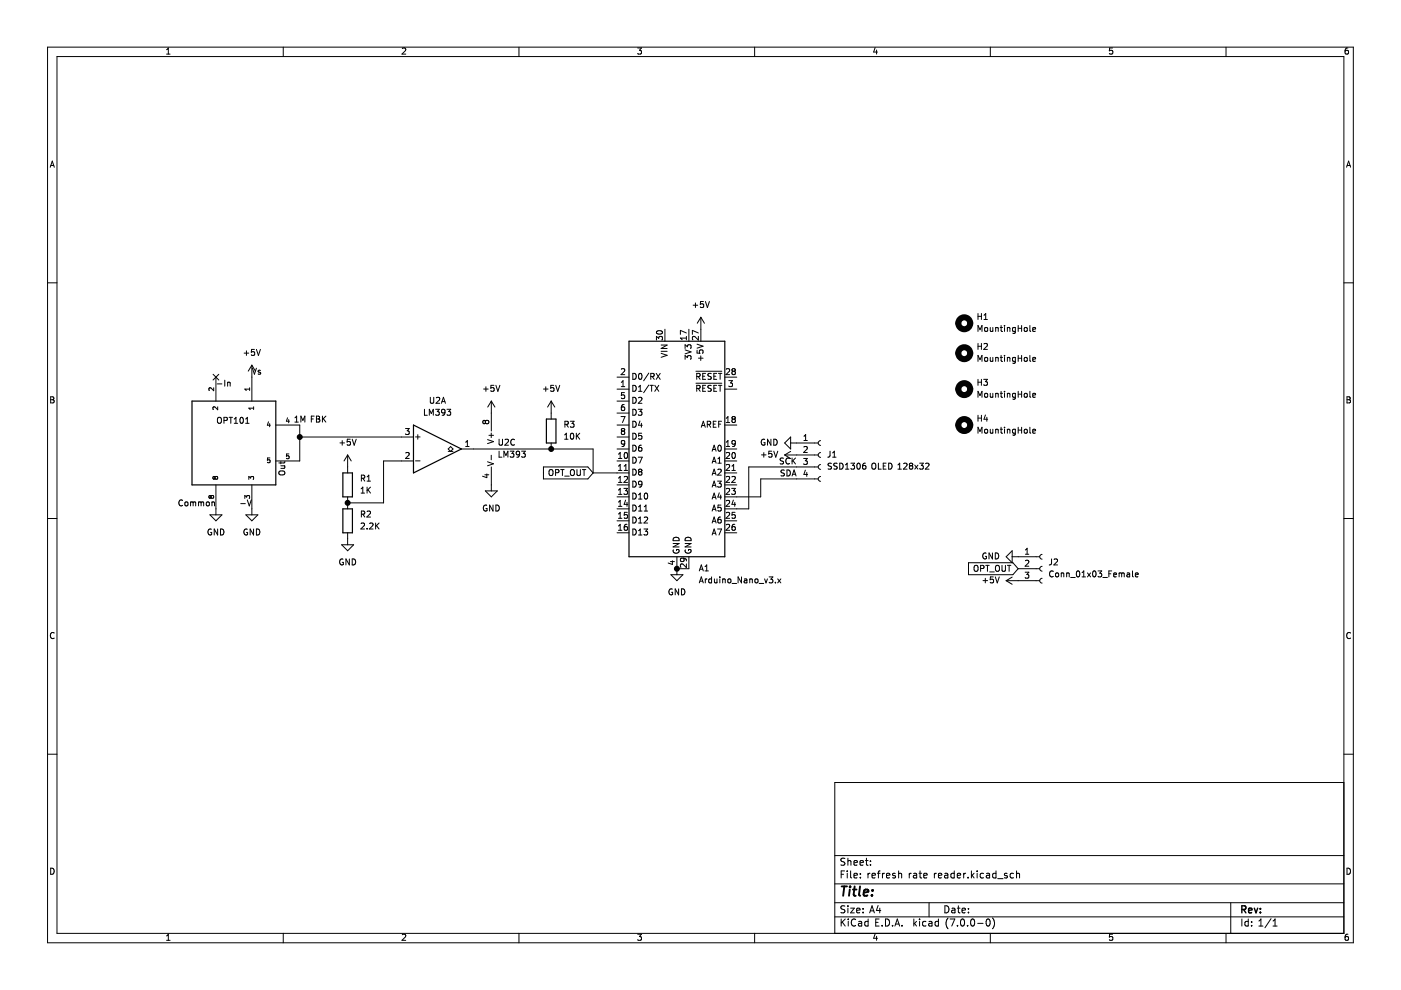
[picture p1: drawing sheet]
<svg xmlns="http://www.w3.org/2000/svg" width="297mm" height="210mm" viewBox="0 0 297 210" stroke-linecap="round" stroke-linejoin="round" font-family="sans-serif">
<path d="M.1 0h297v209.9h-297z" fill-rule="evenodd" fill="#fff" stroke="#fff" stroke-width=".35"/>
<g fill="none" stroke="#000" stroke-width=".21">
<path d="M10.1 10h276.8v189.9h-276.8zM12.1 12h272.8v185.9h-272.8zM35.3 11.5h.8M35.3 10.5l.4-.3v1.3M60.1 10v2M85.3 10.3l.5-.1 .2 .3-.8 1h.8M110 10v2M135.2 10.2h.8l-.4 .5 .3 .1v.5l-.1 .2-.6-.2M160 10v2M185.5 10.1l-.3 .9h.8M185.8 10.6v.9M210 10v2"/>
<path d="M235.9 10.2h-.6l-.1 .6 .6-.1 .1 .6-.2 .2-.5-.2M259.9 10v2M285.8 10.2h-.4l-.2 .3v.7l.2 .3 .5-.2-.1-.6h-.4l-.2 .2M10.6 35.5l.5-1.3 .4 1.3M10.8 35.1h.6M285.5 35.5l.4-1.3 .5 1.3M285.6 35.1h.6M10.1 60h2M284.9 60h2M45.2 79.4l1.2 1.2M45.8 80v5M46.4 79.4l-1.2 1.2"/>
<path d="M51.8 74.9h.9M52.2 74.4v1M53.4 77.4v7.6M53.4 77.4l-.8 1.3M53.4 77.4l.8 1.3M53.5 78.1l.4 1.2 .5-1.2M53.9 74.1h-.6v.6l.6-.1v.6l-.1 .2-.5-.2M54.4 74.1l.4 1.3 .4-1.3M55.2 78.6l-.3-.1-.2 .2 .1 .2 .4 .1v.3h-.5M130.8 80h2.6M131.7 78.3l.5-.1 .3 .3-.8 .9h.8M134.2 79.2a.64 .64 0 0 1 .7 .6 .64 .64 0 0 1-.7 .6z"/>
<path d="M135.5 79.3l.2-.1a.68 .68 0 0 1 .4 .6 .68 .68 0 0 1-.4 .6l-.3-.5zM137.6 79.1l-1.1 1.6M138 79.8h.6v-.5l-.6-.1v1.2M138.3 79.8l.4 .6M139.1 79.2l.9 1.2M139.2 72.1v-.8l.5 .4 .1-.3h.5l.1 .2-.1 .5M139.3 70.2a.61 .61 0 0 1 .7-.2 .61 .61 0 0 1 .4 .7 .75 .75 0 0 1-1.2-.3zM140 79.2l-.9 1.2M140.2 74.9l1.2 .4-1.2 .5M140.2 74.5h1.2M140.2 73.2h1.2l-1.2 .7h1.2M141 69.8v2.5"/>
<path d="M145.3 76.2v-.8l.4 .4 .2-.3h.5l.1 .1-.1 .6M145.3 73.9v-.8l.4 .4 .2-.3h.5l.1 .1-.1 .6M145.3 74.2l1.2 .4-1.2 .4M145.5 71.3v.7M145.5 71.7h-1.2l.3 .3M145.5 70.6l-1.2-.5v.8M146.1 69.8v2.5M147 64.7h.9M147.4 64.2v1M147.5 78.7h5.5M147.7 79.8h.6l.1-.5-.7-.1v1.2M147.8 74.2v.7h.6l-.1-.6 .6-.1 .2 .2-.2 .5"/>
<path d="M147.8 73l1.3 .4-1.3 .4M148 79.8l.4 .6M148.1 71.3v.8l-.9-.8-.4 .3 .1 .4M148.1 70.6l-1.3-.5v.8M148.1 75.9h1M148.6 75.5v.9M148.6 67.3v5M148.6 67.3l-.8 1.2M148.6 67.3l.8 1.2M149 79.8h.4M149.1 63.9h-.6v.6h.6v.6l-.1 .1-.5-.1M149.6 63.9l.4 1.3 .4-1.3"/>
<path d="M149.6 79.2h-.6v1.2h.6M150.8 79.2l-.7 .1v.3l.6 .3 .1 .3-.2 .2h-.5M151.4 79.8h.4M152 79.2h-.6v1.2h.6M152.3 79.2h.7M152.7 79.2v1.2M153.7 80h2.5M154 78.3l.5-.1 .2 .3-.8 .9h.8M155.4 78.7l-.2 .3v.3l.2 .1h.3l.2-.2-.1-.4-.1-.1M155.4 78.7l-.2-.2 .2-.3h.3l.2 .2-.2 .3M155.4 78.7h.3M207.4 66.5v1.2"/>
<path d="M207.4 70.3v-1.3l.4 .9 .4-.9v1.3M207.4 72.8v1.3M207.4 76.6v-1.2l.4 .9 .4-.9v1.2M207.4 67.1h.7M207.4 73.4h.7M208.1 66.5v1.2M208.1 72.8v1.3M208.6 72.9l.5-.1 .2 .4-.7 .9h.7M208.6 67.7h.7M208.6 66.8l.4-.3v1.2M208.8 75.9l.2-.1 .3 .1v.7l-.5-.1zM208.8 69.6l.2-.2 .3 .2v.6h-.5z"/>
<path d="M210 69.4v.8h.5M210 75.8v.8l.5-.1M210.5 69.4v.9M210.5 75.8v.8M211.1 69.6l.5-.1v.8M211.1 69.4v.9M211.1 75.8v.8M211.1 75.9l.5-.1v.8M212.1 69.4h.5M212.1 75.8h.5M212.3 69v1.1l.3 .2M212.3 75.4v1l.3 .2"/>
<path d="M213 69v.1M213 69.4v.9M213 75.4v.1M213 75.8v.8M213.6 69.6l.5-.1v.8M213.6 69.4v.9M213.6 75.8v.8M213.6 75.9l.5-.1v.8M215.3 69.5l-.4-.1-.2 .3 .1 .5h.5M215.3 75.8v1l-.3 .2h-.3M215.3 69.4v1.1l-.3 .2-.3-.1M215.3 75.8h-.4l-.2 .2 .1 .6h.5"/>
<path d="M215.9 76h.7M215.9 69v1.3M215.9 75.4v1.2M215.9 69.6h.7M216.6 69v1.3M216.6 75.4v1.2M217.2 69.6l.2-.2 .4 .2-.1 .6h-.5zM217.2 75.9l.2-.1 .4 .1-.1 .7-.5-.1zM218.4 69v1.1l.1 .2M218.4 75.4v1l.1 .2M219 69.9l.6-.2-.1-.2-.4-.1-.1 .2v.6h.5M219 76.2l.6-.1-.1-.3h-.4l-.1 .2v.6h.5"/>
<path d="M10.7 84.1h.5l.2 .3-.2 .3 .2 .2 .1 .3-.3 .2h-.5zM10.7 84.7h.5M45.3 82.2v.6l-.7-.6-.3 .2 .1 .4M46.1 81.4h1M46.2 86.3v.6l-.8-.6-.3 .1 .1 .4M46.2 88.7l.2-.2a.43 .43 0 0 1 .5 .4v.4a.42 .42 0 0 1-.4 .5 .42 .42 0 0 1-.4-.5zM47.5 89.1h.6l.1-.5-.7-.1v1.3M47.7 80.6v1.3M48.3 81v.9M48.3 81.2l.4-.1 .1 .8M48.6 88.5h.7M48.9 88.5v1.3"/>
<path d="M49.7 89.8h.7M49.7 88.8l.3-.3v1.3M51 88.6l.2-.1a.68 .68 0 0 1 .4 .6 .68 .68 0 0 1-.4 .7l-.3-.5zM52.1 89.8h.7M52.1 88.8l.3-.3v1.3M52.9 82.2v.6M52.9 82.5h-1l.3 .3M53.8 86.3v.5M53.8 86.5h-1l.2 .3M56.9 89.4l-.2 .8h.6M57.2 89.8v.7M57.2 97.1h-.5v.5l.5-.1v.5h-.5"/>
<path d="M58.5 90.1h5.1v7.6h-5.1M59.5 98.8h.9M59.5 97.9v.4M60.3 98.8v.4l-.8 .1M60.4 97.9l-.2 .3h-1.1M61 88.6l-.3 .7h.7M61.2 89v.6M61.3 96.2h-.5l-.1 .5h.5l.1 .5h-.6M62.5 89.5h.7M62.5 88.6l.4-.4v1.3M63.6 92.7h24.1M63.8 89.5v-1.3l.4 .9 .4-.9v1.3"/>
<path d="M66 88.8h.4M66.6 88.2h-.6v1.3M67.1 88.2h.4l.3 .3-.3 .3 .3 .1v.4l-.2 .2h-.5zM67.1 88.8h.4M68.4 88.2v1.3M68.5 88.8l.6 .7M69.1 88.2l-.7 .7M72.1 93.9h.9M72.6 93.4v1M73.7 96.5l-.8 1.2M73.7 96.5v3.8M73.7 96.5l.8 1.2"/>
<path d="M74.3 93.1h-.7v.6h.6l.1 .6-.2 .1-.5-.1M74.7 93.1l.4 1.3 .4-1.3M86 90.9h.8l-.5 .4 .4 .2v.5l-.2 .1-.5-.1M86 96.1l.5-.2 .3 .4-.8 .9h.8M87.7 97.7h-6.4v8.9h-7.6M88.1 97.7h1M88.1 92.6h1M88.6 92.2v.9M90 86.8v1.2h.6M91 88v-1.2l.4 .9 .5-.9v1.2M91.2 84.2v1.1l.3 .2 .3-.1 .2-.1v-1.1M92.4 86.8h.7l-.4 .5 .4 .1v.5l-.2 .1-.5-.1"/>
<path d="M92.5 84.4l.5-.2 .2 .4-.8 .9h.8M93.6 85.5l.4-1.3 .4 1.3M93.7 85.1h.6M94.3 87.3l-.2 .3-.4-.1v-.6l.4-.1 .2 .2v.7l-.2 .3h-.4M94.8 86.8h.8l-.5 .5 .4 .1v.5l-.2 .1-.5-.1M95 95.7h1M95.5 94.7l.5 .5-.5 .5-.5-.5zM97.8 95.2h27.9v5.1M98.7 93.8l.4-.4v1.3M98.7 94.7h.8M102.5 82.5h1M102.9 89.4l.3-.3h.2l.2 .3v.2l-.2 .2h-.4l-.1-.2"/>
<path d="M102.9 89.4l-.2-.3-.3 .3v.2l.2 .2 .3-.2M102.9 89.4v.2M103 82v1M103.4 97.9l1.2 .4-1.2 .5M103.4 93.2l1.2 .4-1.2 .5M103.7 92.3h.9M104.2 91.8v1M104.2 96.5v1M104.2 85v6.4M104.2 99v5.1M104.2 85l-.8 1.3M104.2 85l.7 1.3"/>
<path d="M104.7 81.7h-.6l-.1 .6 .7-.1v.6l-.2 .2-.5-.2M105.1 81.7l.5 1.3 .4-1.3M105.8 93.1v1.1l.3 .2 .3-.1 .1-.1v-1.1M105.8 95.7v1.2h.6M106.8 96.9v-1.2l.5 .9 .4-.9v1.2M107.1 93.2l.5-.1 .2 .4-.8 .9h.8M108.2 95.7h.8l-.5 .4 .4 .2v.5l-.2 .1-.5-.1M109.1 93.2a.56 .56 0 0 0-.8 .6 .56 .56 0 0 0 .8 .5M110.2 96.2l-.3 .2h-.3l-.1-.6 .4-.1 .3 .2-.1 .7-.2 .3h-.3M110.6 95.7h.8l-.5 .4 .4 .2v.5l-.2 .1-.5-.1M115.2 99h9.4l1.1 1.3-1.1 1.2h-9.4zM115.2 82.5h1"/>
<path d="M115.7 82v1M116.5 99.7l.2-.1a.43 .43 0 0 1 .5 .4v.4a.42 .42 0 0 1-.4 .4 .42 .42 0 0 1-.4-.4zM116.9 85v3.8M116.9 93.9v1.3M116.9 85l-.8 1.3M116.9 85l.7 1.3M117.4 81.7h-.6l-.1 .6 .6-.1 .1 .6-.2 .2-.5-.2M117.8 81.7l.5 1.3 .4-1.3M118.9 99.6h.7M119.2 99.6v1.2M119.7 93.1h.7M119.7 92.2l.4-.3v1.2"/>
<path d="M119.8 90l.6-.1v-.5l-.6-.1v1.3M120.1 90l.4 .6M120.9 89.3h.8l-.4 .5 .3 .1v.6l-.1 .1-.6-.1M121 99.7l.2-.1a.43 .43 0 0 1 .6 .4v.4a.42 .42 0 0 1-.4 .4 .42 .42 0 0 1-.5-.4zM121 92l.2-.1a.68 .68 0 0 1 .5 .6 .68 .68 0 0 1-.5 .6l-.3-.5zM122.2 91.9v1.2M122.3 99.6v1l.3 .2h.3l.1-.2v-1M122.4 92.4l.5 .7M122.9 91.9l-.7 .7M123.5 99.6h.7M123.8 99.6v1.2M130.8 95.2h2.6"/>
<path d="M130.8 97.7h2.6M130.8 92.7h2.6M130.8 82.5h2.6M130.8 90.1h2.6M130.8 87.6h2.6M130.8 85h2.6M131.1 97.2h.8M131.1 96.3l.4-.4v1.3M131.1 98.8l.4-.3v1.2M131.1 99.7h.8M131.7 88.3h.8l-.5 1.3M131.7 82h.8"/>
<path d="M131.7 81.1l.4-.4v1.3M132 91.4l-.3-.2 .3-.3h.2l.3 .2-.3 .3M132 91.4l-.3 .2 .1 .4 .2 .1h.2l.3-.2-.1-.4-.2-.1M132 91.4h.2M132.3 85.8h-.3l-.2 .3-.1 .7 .3 .3 .4-.2-.1-.6h-.3l-.3 .2M132.3 99.7h.8M132.3 98.8l.4-.3v1.2M132.4 83.2h-.6l-.1 .6h.6l.1 .6-.2 .1-.5-.1M132.5 96.1l.1-.2a.68 .68 0 0 1 .5 .7 .68 .68 0 0 1-.5 .6l-.3-.5zM132.5 93.9l-.3 .3-.3-.1-.1-.6 .4-.1 .3 .2-.1 .8-.2 .2-.3 .1M134.2 89.3a.64 .64 0 0 1 .7 .7 .64 .64 0 0 1-.7 .6zM134.2 91.9a.64 .64 0 0 1 .7 .6 .64 .64 0 0 1-.7 .6z"/>
<path d="M134.2 81.7a.64 .64 0 0 1 .7 .6 .64 .64 0 0 1-.7 .7zM134.2 94.4a.64 .64 0 0 1 .7 .6 .64 .64 0 0 1-.7 .7zM134.2 96.9a.64 .64 0 0 1 .7 .7 .64 .64 0 0 1-.7 .6zM134.2 84.2a.64 .64 0 0 1 .7 .7 .64 .64 0 0 1-.7 .6zM134.2 86.8a.64 .64 0 0 1 .7 .6 .64 .64 0 0 1-.7 .6zM134.2 99.5a.64 .64 0 0 1 .7 .6 .64 .64 0 0 1-.7 .6zM135.3 96.9h.9l-.6 1.3M135.3 86.8h.8l-.4 .5 .3 .1v.5l-.1 .1-.6-.1M135.4 84.4l.5-.2 .2 .4-.8 .9h.8M135.4 83h.7M135.4 82.1l.3-.4v1.3M135.7 89.3l-.3 .9h.8"/>
<path d="M136 89.7v.9M136 94.4l-.4 .1-.2 .2v.7l.2 .3 .4-.2v-.6h-.4l-.2 .2M136 91.9h-.6v.6l.6-.1v.6l-.1 .1-.5-.1M137.6 81.6l-1.1 1.7M137.8 81.7h.7M138.2 81.7v1.3M138.8 81.7l.9 1.3M139.7 81.7l-.9 1.3M147.5 81.3h5.5M147.7 82.4l.6-.1 .1-.5-.7-.1v1.3M148 82.4l.4 .6M148.7 90.6l.4-1.3 .4 1.3"/>
<path d="M148.8 90.2h.6M149 82.3h.4M149.6 81.7h-.6v1.3h.6M150 90l.6-.1v-.5l-.6-.1v1.3M150.3 90l.4 .6M150.8 81.8h-.7v.4l.6 .2 .1 .3-.2 .3-.5-.1M151 95.7l.4-1.3 .4 1.3M151 98.2l.4-1.3 .4 1.3M151.1 95.3h.6M151.1 97.8h.6M151.2 89.9h.5M151.4 82.3h.4"/>
<path d="M151.8 89.3h-.6v1.3h.6M152 81.7h-.6v1.3h.6M152.2 99.6l.5-.1 .2 .3-.8 .9h.8M152.2 98.2h.7M152.2 97.3l.4-.4v1.3M152.3 81.7h.7M152.3 94.5l.2-.1a.68 .68 0 0 1 .4 .6 .68 .68 0 0 1-.4 .7l-.3-.5zM152.4 89.9h.4M152.7 81.7v1.3M153 89.3h-.6v1.3M153.7 95.2h2.5M153.7 97.7h2.5"/>
<path d="M153.7 82.5h2.5M153.7 90.1h2.5M154 94.7h.7M154 96.1l.5-.2 .2 .4-.8 .9h.8M154 98.6l.5-.1 .2 .3-.8 .9h.8M154 88.7l.3-.4v1.3M154 89.6h.7M154 93.8l.3-.4v1.3M154.5 80.7h.8l-.4 .5 .3 .1v.6l-.1 .1-.6-.1M155.2 99.7h.7M155.2 98.8l.3-.3v1.2M155.3 96.1l.2-.2a.68 .68 0 0 1 .4 .7 .68 .68 0 0 1-.4 .6l-.3-.5z"/>
<path d="M155.4 88.9l-.2 .2v.4l.2 .1h.3l.2-.3-.1-.3-.1-.1M155.4 88.9l-.2-.3 .2-.3h.3l.2 .3-.2 .3M155.4 88.9h.3M155.9 93.9l-.2 .3-.4-.1-.1-.6 .5-.1 .2 .2-.1 .8-.1 .2-.4 .1M161.5 96.4h.9M161.9 96v.9M162.1 93.2a.58 .58 0 0 0-.7 .6 .58 .58 0 0 0 .8 .5v-.5h-.3M163.5 93.1v1.3l-.8-1.3v1.3M163.6 95.7h-.6v.6l.6-.1v.6l-.1 .1-.5-.1M164.1 93.1a.64 .64 0 0 1 .7 .7 .64 .64 0 0 1-.7 .6zM164.1 95.7l.4 1.2 .4-1.2M166.1 97.2h-.6v.4l.5 .2 .1 .3-.2 .3-.5-.1"/>
<path d="M166.3 99.7l-.7 .1v.3l.6 .3 .1 .3-.2 .2h-.5M166.4 96.5h7.1M166.4 96.5l1.2 .7M166.8 99.6a.64 .64 0 0 1 .8 .7 .64 .64 0 0 1-.8 .6zM167.4 97.2a.56 .56 0 0 0-.8 .5 .56 .56 0 0 0 .8 .6M167.6 93.9h5.9M167.6 95.7l-1.2 .8M167.6 92.7v2.5l-1.2-1.3zM167.9 97.1v1.3M168.1 97.7l.6 .7M168.7 97.1l-.8 .7M170.4 97.2h.8l-.5 .5 .4 .1v.6l-.2 .1-.5-.1"/>
<path d="M170.4 94.8l.5-.1 .3 .3-.8 .9h.8M170.4 93.4h.8M170.4 92.5l.4-.4v1.3M170.7 99.7l-.3 .9h.8M173.5 99h-14.8v8.9h-5M174 98.5a.51 .51 0 0 0-.5 .5 .51 .51 0 0 0 .5 .5M174 96a.51 .51 0 0 0-.5 .5 .51 .51 0 0 0 .5 .5M174 93.4a.51 .51 0 0 0-.5 .5 .51 .51 0 0 0 .5 .5M176 95.7l-.1 1.1-.4 .1M176.3 98.3h-.7v.4l.6 .2 .1 .3-.3 .3-.4-.1M176.5 96.9h.8M176.5 96l.4-.3v1.2"/>
<path d="M177.5 98.3h-.7v.4l.6 .2 .1 .3-.2 .3-.5-.1M178 98.2a.64 .64 0 0 1 .8 .6 .64 .64 0 0 1-.8 .7zM179.2 98.6l.4-.4v1.3M179.2 99.5h.8M180.4 98.2h.8l-.4 .5 .3 .1v.5l-.2 .2-.5-.2M181.8 98.3l.2-.1a.68 .68 0 0 1 .4 .6 .68 .68 0 0 1-.4 .7l-.3-.5zM183.5 98.2l-.4 .1-.2 .2v.7l.2 .3 .4-.2v-.6h-.4l-.2 .2M184.9 98.4l.2-.2a.43 .43 0 0 1 .6 .4v.4a.42 .42 0 0 1-.4 .5 .42 .42 0 0 1-.5-.5zM186.2 98.2v1.3h.6M187.3 98.8h.4M187.9 98.2h-.6v1.3h.6M188.4 98.2a.64 .64 0 0 1 .7 .6 .64 .64 0 0 1-.7 .7z"/>
<path d="M190.4 99.5h.7M190.4 98.6l.3-.4v1.3M191.6 98.3l.5-.1 .2 .4-.8 .9h.8M193 98.7l-.2-.2 .2-.3h.3l.2 .2-.2 .3M193 98.7l-.2 .3 .1 .3 .1 .2h.3l.2-.3v-.3l-.2-.2M193 98.7h.3M193.9 98.6l.7 .9M194.6 98.6l-.7 .9M195 98.2h.8l-.5 .5 .4 .1v.5l-.2 .2-.5-.2M196.2 98.3l.5-.1 .3 .4-.8 .9h.8M207.4 81h.7M207.4 80.4v1.3"/>
<path d="M207.4 84.2v-1.2l.4 .9 .4-.9v1.2M207.4 88v1.3M207.4 91.9v-1.3l.4 .9 .4-.9v1.3M207.4 88.7h.7M208.1 80.4v1.3M208.1 88v1.3M208.6 80.4h.7l-.4 .5 .4 .1v.6l-.2 .1-.5-.1M208.8 83.5l.2-.1 .3 .1v.7l-.5-.1zM208.9 91.1l.3-.1 .2 .3v.3l-.2 .3-.5-.3zM208.9 88l-.3 .9h.8M209.2 88.5v.8M210 83.4v.8l.5-.1"/>
<path d="M210 91v.8l.5-.1M210.5 83.4v.8M210.5 91v.9M211.1 83.4v.8M211.1 91v.9M211.1 83.5h.5v.7M211.1 91.1h.5v.8M212.1 83.4h.5M212.1 91h.5M212.3 90.6v1.1l.3 .2M212.3 83v1.1l.3 .1M213 83v.1"/>
<path d="M213 83.4v.8M213 90.6v.1M213 91v.9M213.6 83.4v.8M213.6 91v.9M213.6 83.5h.5v.7M213.6 91.1h.5v.8M215.3 91.1l-.4-.1-.2 .3 .1 .5h.5M215.3 91v1l-.3 .3-.3-.1M215.3 83.5l-.4-.1-.2 .2 .1 .6h.5M215.3 83.4v1l-.3 .3-.3-.1M215.9 83v1.2"/>
<path d="M215.9 90.6v1.3M215.9 83.6h.7M215.9 91.2h.7M216.6 83v1.2M216.6 90.6v1.3M217.2 83.5l.2-.1 .4 .1-.1 .7-.5-.1zM217.3 91.1l.3-.1 .2 .3v.3l-.2 .3-.5-.3zM218.4 83v1.1l.1 .1M218.4 90.6v1.1l.1 .2M219 91.4l.6-.1-.1-.2-.4-.1-.1 .2v.6h.5M219 83.8l.6-.1-.1-.2-.4-.1-.1 .2v.6h.5M285.6 84.1h.4l.3 .3-.3 .3 .3 .2v.3l-.2 .2h-.5z"/>
<path d="M285.6 84.7h.4M10.1 109.9h2M38.7 106.1a.56 .56 0 0 0-.8 .5 .56 .56 0 0 0 .8 .5M39.3 106.5l.3-.1 .3 .3v.3l-.3 .3-.4-.3zM40.4 106.5l.4-.1 .1 .2M40.4 106.4v.9M40.9 106.6l.2-.2 .3 .1 .1 .8M40.9 106.6v.7M42.1 106.5l.4-.1 .1 .2M42.1 106.4v.9M42.6 106.6l.2-.2 .3 .1 .1 .8M42.6 106.6v.7"/>
<path d="M43.8 106.5l.2-.1 .3 .1v.7l-.5-.1zM44.5 109.2h2.6l-1.3 1.2zM44.7 105.3l-.2-.2-.2 .2 .2 .3 .2-.2M44.7 105.3l.2-.2 .4 .2-.2 .3-.4-.2M44.7 105.3v.1M44.8 112.2a.58 .58 0 0 0-.7 .6 .58 .58 0 0 0 .8 .5v-.4h-.3M44.9 106.5h.5l.1 .8M44.9 106.4v.9M45.6 101.2l-.2-.2-.3 .2 .2 .4 .3-.2M45.6 101.2l.2-.2 .4 .2-.2 .4-.4-.2M45.6 101.2v.2M45.8 102.8v6.4"/>
<path d="M46.1 112.2v1.2l-.7-1.2v1.2M46.7 112.2a.64 .64 0 0 1 .8 .6 .64 .64 0 0 1-.8 .6zM51 106.8h1M51.9 105.7v-.6l.4 .3 .1-.3h.4v.6M52.1 109.2h2.6l-1.3 1.2zM52.4 106l.5 1.3 .4-1.3M52.4 112.2a.58 .58 0 0 0-.7 .6 .58 .58 0 0 0 .8 .5v-.4h-.3M52.8 101.7v-.7l.3 .4 .1-.3h.5v.6M53.4 102.8v6.4M53.8 112.2v1.2l-.8-1.2v1.2M54.4 112.2a.64 .64 0 0 1 .7 .6 .64 .64 0 0 1-.7 .6zM59.2 100l.8-.1a.42 .42 0 0 1 .4 .4 .42 .42 0 0 1-.4 .4h-.5a.42 .42 0 0 1-.3-.2 .42 .42 0 0 1 0-.5z"/>
<path d="M72.4 115.5h2.6l-1.3 1.3zM72.7 118.6a.58 .58 0 0 0-.7 .6 .58 .58 0 0 0 .8 .5v-.5h-.2M73.7 105.4v2.5M73.7 113v2.5M74.1 118.5v1.3l-.8-1.3v1.3M74.7 118.5a.64 .64 0 0 1 .7 .6 .64 .64 0 0 1-.7 .7zM76.6 111l.4-.1 .3 .4-.8 .9h.8M76.6 104.5h.7M76.6 103.6l.3-.3v1.2M76.6 109h.6l.1-.5-.7-.1v1.2M76.6 101.4l.6-.1 .1-.4-.7-.2v1.3M76.9 101.4l.4 .6"/>
<path d="M76.9 109l.4 .6M77.8 103.3v1.2M77.8 112v.2M77.8 108.5l.5-.1 .3 .3-.8 .9h.8M77.8 102h.8M77.8 101.1l.4-.4v1.3M78 103.8l.6 .7M78.4 111l.5-.1 .2 .4-.8 .9h.8M78.6 103.3l-.8 .7M79.6 110.9v1.3M79.8 111.4l.6 .8M80.4 110.9l-.8 .7"/>
<path d="M102.8 100.7h.8M102.9 104.1h2.5l-1.2 1.3zM103.2 107.1a.58 .58 0 0 0-.7 .6 .58 .58 0 0 0 .8 .5v-.4h-.3M103.2 100.5v.8l-.9-.3M104.5 107.1v1.3l-.7-1.3v1.3M105.1 107.1a.64 .64 0 0 1 .8 .6 .64 .64 0 0 1-.8 .7zM117.8 100.2h.6l.1-.5-.7-.1v1.2M119.7 101h1M125.7 100.3h7.7M130.8 107.9h2.6M130.8 105.4h2.6M130.8 102.8h2.6"/>
<path d="M130.8 110.4h2.6M130.8 113h2.6M131.1 101.4l.4-.4v1.3M131.1 103.9l.4-.3v1.2M131.1 106.5l.4-.4v1.3M131.1 109l.4-.4v1.3M131.1 111.5l.4-.3v1.2M131.1 102.3h.8M131.1 104.8h.8M131.1 107.4h.8M131.1 109.9h.8M131.1 112.4h.8"/>
<path d="M132.3 103.6h.8l-.5 .4 .4 .2v.5l-.2 .1-.5-.1M132.3 101.1l.5-.1 .3 .4-.8 .9h.8M132.6 106l-.3 .9h.8M132.9 111.2h-.3l-.2 .3-.1 .7 .3 .2 .4-.1-.1-.6h-.3l-.3 .2M132.9 106.5v.9M133 108.6h-.6l-.1 .6h.6l.1 .6-.2 .1-.5-.1M134.2 112.2a.64 .64 0 0 1 .7 .6 .64 .64 0 0 1-.7 .6zM134.2 107.1a.64 .64 0 0 1 .7 .6 .64 .64 0 0 1-.7 .7zM134.2 102a.64 .64 0 0 1 .7 .6 .64 .64 0 0 1-.7 .7zM134.2 104.5a.64 .64 0 0 1 .7 .7 .64 .64 0 0 1-.7 .6zM134.2 109.6a.64 .64 0 0 1 .7 .7 .64 .64 0 0 1-.7 .6zM135.4 113.4h.7"/>
<path d="M135.4 108.4h.7M135.4 110.9h.7M135.4 104.9l.3-.4v1.3M135.4 107.4l.3-.3v1.3M135.4 110l.3-.4v1.3M135.4 112.5l.3-.3v1.2M135.4 105.8h.7M135.6 100l-.2 .3v.3l.2 .1h.3l.2-.2-.1-.4-.1-.1M135.6 100l-.2-.2 .2-.3h.3l.2 .2-.2 .3M135.6 100h.3M136.1 102.6l-.2 .2-.4-.1-.1-.6 .5-.1 .2 .3-.1 .7-.1 .2-.4 .1M136.5 112.2h.8l-.4 .4 .4 .2v.5l-.2 .1-.6-.1"/>
<path d="M136.6 109.7l.5-.1 .2 .4-.8 .9h.8M136.6 108.4h.7M136.6 107.4l.4-.3v1.3M136.7 104.7l.2-.2a.68 .68 0 0 1 .4 .7 .68 .68 0 0 1-.4 .6l-.3-.5zM142.1 119.1h.9M142.6 118.9v.8l-.9-.3M142.7 115.2h1.3l-1.3 .8h1.3M142.8 116.6a.58 .58 0 0 0 .6 .7 .58 .58 0 0 0 .5-.8h-.5v.2M142.9 114a.66 .66 0 0 1 .8 0 .66 .66 0 0 1 .3 .6h-1.3zM143.5 118v3.9M144.8 118.3l.2 .3v.3l-.6 .1-.1-.4 .2-.3 .7 .1 .3 .2v.3M145.3 115.2h1.2l-1.2 .8h1.2"/>
<path d="M145.3 116.6a.58 .58 0 0 0 .6 .7 .58 .58 0 0 0 .5-.8h-.4v.2M145.4 114a.66 .66 0 0 1 .8 0 .66 .66 0 0 1 .3 .6h-1.2zM145.5 119.6v.7l-.9-.7-.3 .2 .1 .5M146.1 118v2.6h-2.6M151 100.7l.4-1.2 .4 1.2M151 103.3l.4-1.3 .4 1.3M151 105.8l.4-1.3 .4 1.3M151 108.4l.4-1.3 .4 1.3M151 110.9l.4-1.3 .4 1.3M151 113.4l.4-1.2 .4 1.2M151.1 100.4h.6M151.1 102.9h.6"/>
<path d="M151.1 105.5h.6M151.1 108h.6M151.1 110.5h.6M151.1 113.1h.6M152.1 112.2h.9l-.6 1.2M152.1 102h.8l-.4 .5 .4 .1v.6l-.2 .1-.6-.1M152.5 104.5l-.3 .9h.8M152.8 109.6l-.4 .1-.1 .2-.1 .8 .2 .2 .5-.1-.1-.6-.4-.1-.2 .2M152.8 105v.8M152.9 107.1h-.6l-.1 .6 .6-.1 .1 .6-.2 .2-.5-.2M153.7 100.3h2.5M153.7 102.8h2.5"/>
<path d="M153.7 110.4h2.5M153.7 113h2.5M154 108.7l.5-.1 .2 .4-.8 .9h.8M154 101.1l.5-.1 .2 .4-.8 .9h.8M154 103.7l.5-.1 .2 .3-.8 .9h.8M154 106.2l.5-.1 .2 .4-.8 .9h.8M154 111.3l.5-.1 .2 .3-.8 .9h.8M155.1 103.6h.8l-.4 .4 .3 .2v.5l-.1 .1-.6-.1M155.2 101.1l.5-.1 .2 .4-.8 .9h.8M155.5 106l-.3 .9h.8M155.8 111.2h-.4l-.2 .3v.7l.2 .2 .4-.1v-.6h-.4l-.2 .2M155.8 106.5v.9"/>
<path d="M155.8 108.6h-.6v.6h.6v.6l-.1 .1-.5-.1M167.9 100.9l.5-1.3 .4 1.3M168.1 100.6h.6M171 100.2v.8M173.5 101.5h-12.2v3.9h-7.6M174 101a.51 .51 0 0 0-.5 .5 .51 .51 0 0 0 .5 .6M205.3 119.3h9.5l1.1 1.3-1.1 1.3h-9.5zM209 119.9h.7M209.1 117.3a.58 .58 0 0 0-.7 .6 .58 .58 0 0 0 .7 .5v-.4h-.2M209.4 119.9v1.2M210.4 117.2v1.3l-.7-1.3v1.3M211 117.2a.64 .64 0 0 1 .8 .7 .64 .64 0 0 1-.8 .6z"/>
<path d="M212.4 119.9v1l.3 .2h.3l.2-.2v-1M213.6 119.9h.7M214 119.9v1.2M214.6 118h5.8M214.6 116.8v2.5l-1.3-1.3zM217.4 117.5h.7M217.4 116.6l.4-.4v1.3M217.4 118.9l.5-.1 .2 .3-.8 1h.8M220.9 117.5a.51 .51 0 0 0-.5 .5 .51 .51 0 0 0 .5 .6M222.9 118.5v1.1l-.4 .2M223.5 118.6l.5-.1 .2 .4-.8 .9h.8M284.9 109.9h2"/>
<path d="M11.5 134.2a.58 .58 0 0 0-.8 .6 .58 .58 0 0 0 .8 .5M142.2 121.9h2.6l-1.3 1.2zM142.6 124.9a.58 .58 0 0 0-.8 .6 .58 .58 0 0 0 .8 .5v-.4h-.2M143.9 124.9v1.2l-.7-1.2v1.2M144.5 124.9a.64 .64 0 0 1 .7 .6 .64 .64 0 0 1-.7 .6zM148.3 121l.4-1.2 .4 1.2M148.3 123.6l.4-1.3 .4 1.3M148.4 120.7h.6M148.4 123.2h.6M149.5 121h.7M149.5 120.1l.3-.3v1.2M149.5 122.7v.9"/>
<path d="M149.9 122.7l-.4 .3M150.9 122.8l-.4-.1-.2 .3 .1 .5h.5M150.9 122.3v1.3M151.5 122.7v.8h.5M152 122.7v.9M152.6 122.3v.1M152.6 122.7v.9M153.2 122.9l.5-.1 .1 .8M153.2 122.7v.9M154.4 122.9l.2-.2 .3 .2v.6h-.5zM155.2 123.7h1M157.2 122.3v1.3l-.7-1.3v1.3"/>
<path d="M157.8 122.8h.5l.1 .8M158.4 123l-.6 .3 .1 .3 .5-.1M159 122.9l.4-.1 .1 .8M159 122.7v.9M160.1 122.9l.2-.2 .4 .2-.1 .6h-.5zM161 123.7h.9M162.1 122.7l.3 .9 .3-.9M163.1 122.3h.8l-.5 .5 .4 .1v.6l-.2 .1-.5-.1M164.4 123.5v.1M164.9 122.7l.7 .9M165.6 122.7l-.7 .9M206.6 120.1l.2-.2a.43 .43 0 0 1 .6 .4v.4a.42 .42 0 0 1-.5 .5 .42 .42 0 0 1-.4-.5z"/>
<path d="M207.9 120.5h.6l.1-.5-.7-.1v1.2M208.4 123.1h1M208.9 122.6v1M209.8 121.3h1M210.6 122.3h-.6l-.1 .6h.6l.1 .6-.2 .1-.5-.1M211 122.3l.4 1.3 .5-1.3M211.1 120.1l.3-.2a.43 .43 0 0 1 .5 .4v.4a.42 .42 0 0 1-.4 .5 .42 .42 0 0 1-.4-.5zM213.3 123.1h7.1M213.3 123.1l1.3 .8M214.6 122.4l-1.3 .7M215.9 120.6h4.5M217.3 121.3h.8l-.4 .5 .4 .1v.6l-.2 .1-.6-.1"/>
<path d="M220.9 122.6a.51 .51 0 0 0-.5 .5 .51 .51 0 0 0 .5 .5M220.9 120.1a.51 .51 0 0 0-.5 .5 .51 .51 0 0 0 .5 .5M223.3 121.2a.56 .56 0 0 0-.8 .5 .56 .56 0 0 0 .8 .5M223.9 121.6l.1-.1 .4 .1-.1 .7-.4-.1zM225 121.6l.5-.1v.8M225 121.5v.8M226.2 121.6l.4-.1 .1 .8M226.2 121.5v.8M227 122.4h1M228.3 121.2l.2-.2a.68 .68 0 0 1 .4 .7 .68 .68 0 0 1-.4 .6l-.3-.5zM229.4 122.3h.7M229.4 121.4l.4-.4v1.3"/>
<path d="M230.6 121.5l.6 .8M231.2 121.5l-.6 .8M231.8 121.2l.2-.2a.68 .68 0 0 1 .4 .7 .68 .68 0 0 1-.4 .6l-.3-.5zM232.8 121h.8l-.4 .5 .3 .2v.5l-.2 .1-.5-.1M233.8 122.4h1M235.1 121.7h.4M235.7 121h-.6v1.3M236.1 121.9l.6-.1v-.3h-.4l-.2 .2 .1 .6h.5M237.3 121.6l.3-.1 .2 .2M237.3 121.5v.8M237.8 121.7l.2-.2h.3l.1 .8M237.8 121.7v.6"/>
<path d="M239 121.5h.4l.1 .8M239.5 121.8l-.6 .2 .2 .3h.4M240.1 121v1.1l.2 .2M240.7 121.9l.6-.1v-.3h-.4l-.2 .2 .1 .6h.5M286.3 134.2a.58 .58 0 0 0-.8 .6 .58 .58 0 0 0 .8 .5M10.1 159.9h2M284.9 159.9h2M284.9 165.9h-107.9v32M10.7 184.1a.66 .66 0 0 1 .8 .6 .66 .66 0 0 1-.8 .7zM35.3 198.4l.4-.3v1.3M35.3 199.4h.8M60.1 197.9v2"/>
<path d="M85.3 198.2l.5-.1 .2 .3-.8 1h.8M110 197.9v2M135.2 198.1h.8l-.4 .5 .3 .1v.5l-.1 .2-.6-.2M160 197.9v2M177 194.4h107.9M177 191.4h107.9M177 187.4h107.9M177 181.4h107.9M178.3 185.4h.5M178.3 194.8v1.5M178.6 195.5l.6 .8M179.1 184.7h-.8v1.5"/>
<path d="M179.1 192.1l-.5-.1-.3 .2v.4l.7 .3 .1 .4-.3 .2h-.5M179.1 182h-.5l-.3 .1v.4l.7 .3 .1 .4-.3 .3-.5-.1M179.2 194.8l-.9 .9M179.6 184.7v.1M179.6 185.2v1M179.8 182v1.5M179.8 192v.2M179.8 192.5v1M179.8 182.6l.2-.1h.3l.1 1M179.8 194.8v.2M179.8 195.3v1M180.3 192.5h.8l-.8 1h.8"/>
<path d="M180.3 184.7v1.2l.3 .3M181.1 185.7l.7-.2-.1-.3h-.4l-.2 .2v.7h.6M181.1 183l.7-.2-.1-.3h-.4l-.2 .2v.7h.6M181.4 195a.71 .71 0 0 0-1 .5 .71 .71 0 0 0 .7 .8l.3-.1M181.6 193l.7-.1v-.3l-.5-.1-.2 .3 .1 .7h.6M182.1 195.4h.5l.1 .9M182.3 183l.8-.2-.1-.3h-.4l-.3 .2 .1 .7h.6M182.4 186v.2M182.4 185.2v.2M182.7 195.7l-.5 .1-.2 .2 .2 .3h.5M183 193.4v.1M183 192.6v.2"/>
<path d="M183.5 182.5h.6M183.7 182v1.2l.4 .3M184 185.2v1M184.1 195.4l-.5-.1-.3 .3 .2 .7h.6M184.1 194.8v1.5M184.4 193.5l.5-1.5 .5 1.5M184.5 185.2l-.5 .2M184.5 193.1h.7M184.6 183.3v.2M184.6 182.5v.2M184.9 185.7l.7-.2-.1-.3h-.4l-.2 .2 .1 .7h.5M185.5 198l-.3 .9h.8"/>
<path d="M185.7 195.6h.5M185.8 198.5v.9M186 185.2h.6M186.2 192l-.4 1h.9M186.4 194.8h-.7v1.5h.7M186.5 192.5v1M186.6 184.7l-.4 .2v1.3M187 196.2v.1M187.1 185.2v1M187.5 185.2l-.4 .2M187.7 194.8a.76 .76 0 0 1 .9 .8 .76 .76 0 0 1-.9 .7zM188 185.7l.7-.2-.1-.3h-.4l-.2 .2v.7h.6"/>
<path d="M189.2 196.2v.1M189.7 196.3l.5-1.5 .5 1.5M189.8 185.2h-.3l-.3 .2 .1 .2 .5 .1v.4h-.6M189.9 195.9h.7M190.5 185.3l.2-.1h.4l.1 1M190.5 184.7v1.5M191.2 196.2v.1M192.8 185.2v1M193.2 185.2l-.4 .2M193.7 185.2h.6l.1 1M193.8 194.8v1.5M193.9 195.8l.4 .5"/>
<path d="M194.3 195.3l-.5 .6M194.4 185.5l-.5 .1-.3 .2 .3 .4 .5-.1M194.9 185.2h.5M195 194.8v.2M195 195.3v1M195.1 184.7v1.2l.3 .3M195.9 185.7l.7-.2-.1-.3h-.4l-.2 .2v.7h.6M196.3 195.4l-.4-.1-.3 .3 .2 .7h.5M197 195.4h.5l.1 .9M197 191.4v3M197.6 195.7l-.5 .1-.2 .2 .2 .3h.5M198.1 185.2v1"/>
<path d="M198.5 185.2l-.4 .2M199 195.4l-.5-.1-.3 .3 .2 .7h.6M199 185.7l.7-.2-.1-.3h-.4l-.2 .2v.7h.6M199 194.8v1.5M200.3 185.2h.6l.1 1M200.3 192a.76 .76 0 0 1 .9 .8 .76 .76 0 0 1-.9 .7zM201 185.5l-.5 .1-.3 .2 .3 .4 .5-.1M201 194.6a1.72 1.72 0 0 0 0 2.3M201.4 194.8h1l-.6 1.5M201.8 192.6h.6l.1 .9M202.3 185.2h-.4l-.3 .2 .1 .7h.6M202.3 184.7v1.5"/>
<path d="M202.5 192.9l-.5 .1-.2 .2 .2 .3h.5M203 185.7l.7-.2-.1-.3h-.4l-.2 .2v.7h.6M203 192.5h.5M203 196.2v.1M203.2 192v1.3l.3 .2M203.8 195l.2-.2a.8 .8 0 0 1 .5 .8 .8 .8 0 0 1-.5 .7l-.4-.5zM204 193l.7-.1-.1-.3-.4-.1-.2 .3v.7h.6M204.3 185.2v1M204.7 185.2l-.4 .2M205.1 196.2v.1M205.2 186v.2M205.3 193.4v.1"/>
<path d="M205.3 192.6v.2M205.9 195l.2-.2a.8 .8 0 0 1 .6 .8 .8 .8 0 0 1-.6 .7l-.3-.5zM206 184.7v1.5M206.1 185.6l.4 .6M206.5 185.2l-.5 .5M207.2 184.7v.1M207.2 185.2v1M207.3 195.8h1.1M208.5 185.2h-.4l-.3 .2 .2 .7h.5M209.2 185.2h.5l.1 1M209.2 195l.2-.2a.8 .8 0 0 1 .5 .8 .8 .8 0 0 1-.5 .7l-.3-.5zM209.8 185.5l-.5 .1-.2 .2 .2 .4 .5-.1"/>
<path d="M210 197.9v2M210.4 194.6a1.72 1.72 0 0 1 0 2.3M211.2 185.2h-.5l-.2 .2 .1 .7h.6M211.2 184.7v1.5M211.5 186.3h1.2M213.5 185.2h-.3l-.2 .2v.2l.5 .1v.4h-.5M214.9 185.2h-.4l-.3 .2 .1 .7h.6M215.5 185.3l.2-.1h.4l.1 1M215.5 184.7v1.5M235.9 198.1h-.6l-.1 .6 .6-.1 .1 .6-.2 .2-.5-.2M259.9 197.9v2M260.9 191.4v6.5"/>
<path d="M263.3 194.8v1.5M264.7 195.4l-.5-.1-.3 .3 .2 .7h.6M264.7 194.8v1.5M265.4 196.2v.1M265.4 195.4v.2M266.9 196.3h.9M266.9 195.3l.4-.5v1.5M269.5 194.8l-1.3 1.9M269.9 196.3h.9M269.9 195.3l.4-.5v1.5M285.6 184.1a.66 .66 0 0 1 .7 .6 .66 .66 0 0 1-.7 .7zM285.8 198.1h-.4l-.2 .3v.7l.2 .3 .5-.2-.1-.6h-.4l-.2 .2"/>
</g>
<path d="M263.3 192.8h.7l.2-.3-.1-.3-.8-.2v1.5M263.7 192.8l.5 .7M264.7 193l.7-.1v-.3l-.5-.1-.2 .3 .1 .7h.6M265.9 192.5l.4 1 .4-1M267.2 193.4v.1M267.2 192.6v.2" fill="none" stroke="#000" stroke-width=".3"/>
<path d="M178.4 187.9h1.2M179 187.9l-.2 2M180.2 188.6l-.2 1.3M180.3 187.9l-.1 .2M180.8 188.6h.8M181.2 187.9l-.2 1.7 .1 .2 .3 .1M182.3 187.9l-.2 1.7 .3 .3M183.1 189.3l1-.2v-.4h-.8l-.2 .9 .2 .3 .6-.1M184.9 189.7v.2M185 188.7v.2" fill="none" stroke="#000" stroke-width=".4"/>
<path d="M133.4 72.3h20.3v45.7h-20.3zM40.7 85h17.8v17.8h-17.8zM87.7 90.1l10.1 5.1-10.1 5.1zM115.8 88.8h2.1v5.1h-2.1zM72.7 100.3h2v5.1h-2zM72.7 107.9h2v5.1h-2z" fill="none" stroke="#000" stroke-width=".25"/>
<g fill="none" stroke="#000" stroke-width="1.3">
<circle cx="204.4" cy="68.5" r="1.27"/>
<circle cx="204.4" cy="74.9" r="1.27"/>
<circle cx="204.4" cy="82.5" r="1.27"/>
<circle cx="204.4" cy="90.1" r="1.27"/>
</g>
<g fill="#000" stroke="#000" stroke-width=".35">
<circle cx="63.6" cy="92.7" r=".46"/>
<circle cx="116.9" cy="95.2" r=".46"/>
<circle cx="73.7" cy="106.6" r=".46"/>
<circle cx="143.5" cy="120.6" r=".46"/>
</g>
</svg>
